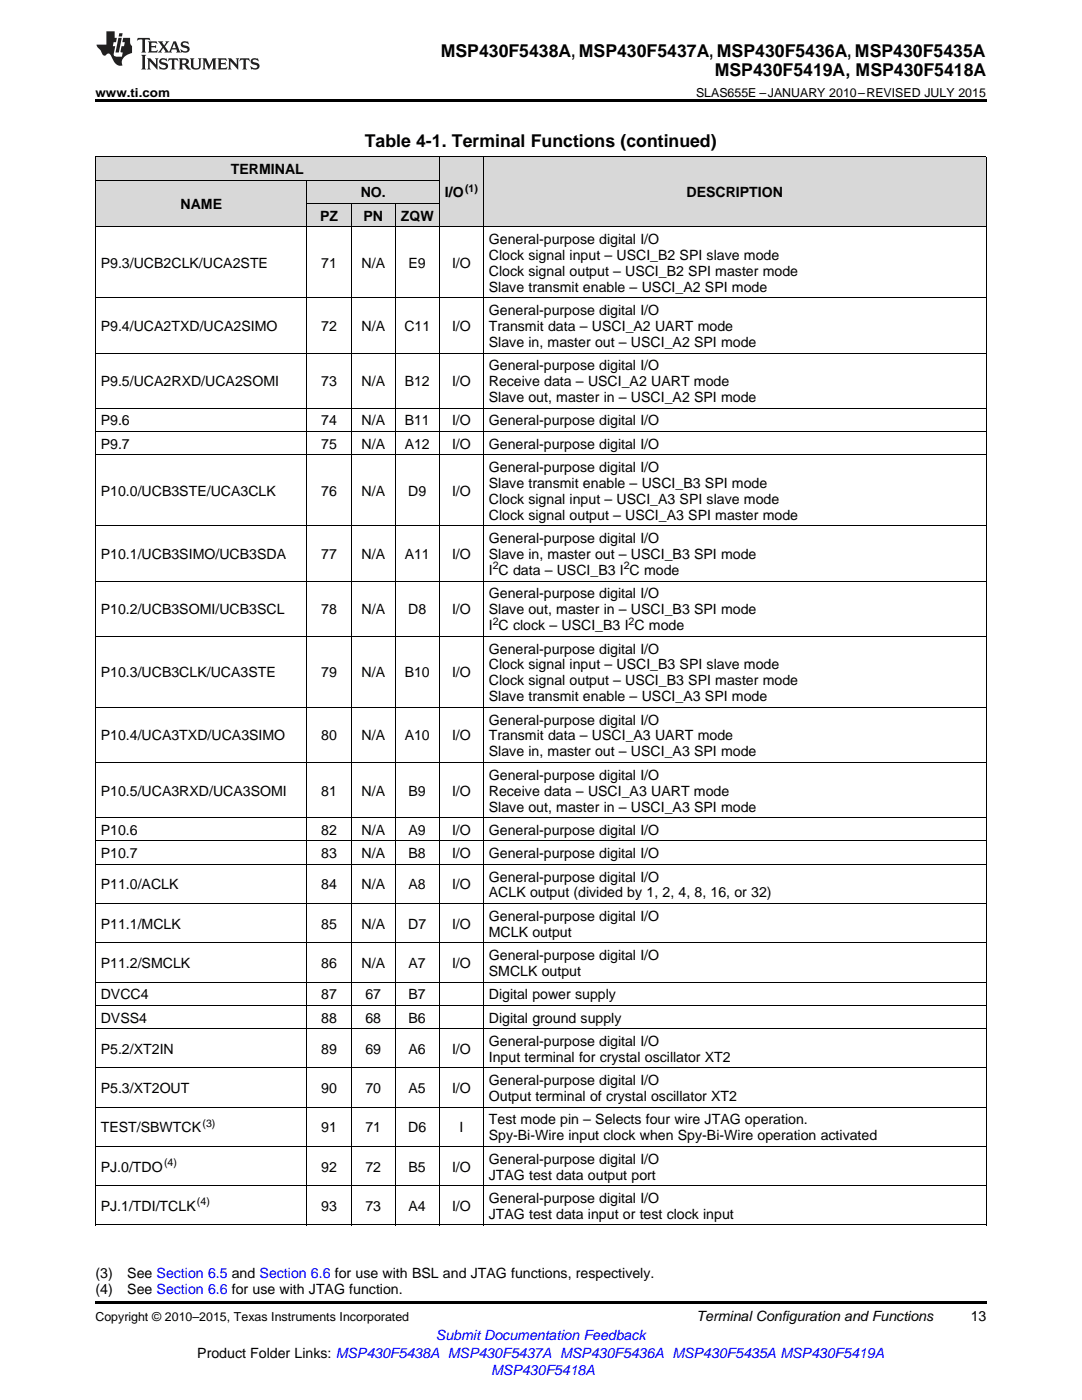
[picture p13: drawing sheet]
<svg xmlns="http://www.w3.org/2000/svg" width="216mm" height="279mm" viewBox="0 0 216 279" stroke-linecap="round" stroke-linejoin="round" font-family="sans-serif">
<defs><g id="words">
<g font-size="3.5">
<text x="87.9" y="11.3">MSP430F5438A, MSP430F5437A, MSP430F5436A, MSP430F5435A</text>
<text x="142.6" y="15.2">MSP430F5419A, MSP430F5418A</text>
<text x="72.8" y="29.3">Table 4-1. Terminal Functions (continued)</text>
</g>
<g font-size="2.8">
<text x="46.1" y="34.7">TERMINAL</text>
<text x="36" y="41.7">NAME</text>
<text x="72" y="39.4">NO.</text>
<text x="88.8" y="39.4">I/O</text>
<text x="137" y="39.4">DESCRIPTION</text>
<text x="63.9" y="44.1">PZ</text>
<text x="72.5" y="44.1">PN</text>
<text x="80" y="44.1">ZQW</text>
<text x="20.1" y="53.5">P9.3/UCB2CLK/UCA2STE</text>
<text x="64.1" y="53.5">71</text>
<text x="72.1" y="53.5">N/A</text>
<text x="81.5" y="53.5">E9</text>
<text x="90.2" y="53.5">I/O</text>
<text x="97.5" y="48.7">General-purpose digital I/O</text>
<text x="97.5" y="51.9">Clock signal input – USCI_B2 SPI slave mode</text>
<text x="97.5" y="55.1">Clock signal output – USCI_B2 SPI master mode</text>
<text x="97.5" y="58.2">Slave transmit enable – USCI_A2 SPI mode</text>
<text x="97.5" y="62.9">General-purpose digital I/O</text>
<text x="20.1" y="66.1">P9.4/UCA2TXD/UCA2SIMO</text>
<text x="64.1" y="66.1">72</text>
<text x="72.1" y="66.1">N/A</text>
<text x="80.7" y="66.1">C11</text>
<text x="90.2" y="66.1">I/O</text>
<text x="97.5" y="66.1">Transmit data – USCI_A2 UART mode</text>
<text x="97.5" y="69.3">Slave in, master out – USCI_A2 SPI mode</text>
<text x="20.1" y="77.1">P9.5/UCA2RXD/UCA2SOMI</text>
<text x="64.1" y="77.1">73</text>
<text x="72.1" y="77.1">N/A</text>
<text x="80.8" y="77.1">B12</text>
<text x="90.2" y="77.1">I/O</text>
<text x="97.5" y="73.9">General-purpose digital I/O</text>
<text x="97.5" y="77.1">Receive data – USCI_A2 UART mode</text>
<text x="97.5" y="80.3">Slave out, master in – USCI_A2 SPI mode</text>
<text x="20.1" y="84.9">P9.6</text>
<text x="20.1" y="89.6">P9.7</text>
<text x="64.1" y="84.9">74</text>
<text x="64.1" y="89.6">75</text>
<text x="72.1" y="84.9">N/A</text>
<text x="72.1" y="89.6">N/A</text>
<text x="80.8" y="84.9">B11</text>
<text x="80.8" y="89.6">A12</text>
<text x="90.2" y="84.9">I/O</text>
<text x="90.2" y="89.6">I/O</text>
<text x="97.5" y="84.9">General-purpose digital I/O</text>
<text x="97.5" y="89.6">General-purpose digital I/O</text>
<text x="97.5" y="94.2">General-purpose digital I/O</text>
<text x="20.1" y="99">P10.0/UCB3STE/UCA3CLK</text>
<text x="64.1" y="99">76</text>
<text x="72.1" y="99">N/A</text>
<text x="81.5" y="99">D9</text>
<text x="90.2" y="99">I/O</text>
<text x="97.5" y="97.4">Slave transmit enable – USCI_B3 SPI mode</text>
<text x="97.5" y="100.6">Clock signal input – USCI_A3 SPI slave mode</text>
<text x="97.5" y="103.8">Clock signal output – USCI_A3 SPI master mode</text>
<text x="20.1" y="111.6">P10.1/UCB3SIMO/UCB3SDA</text>
<text x="64.1" y="111.6">77</text>
<text x="72.1" y="111.6">N/A</text>
<text x="80.8" y="111.6">A11</text>
<text x="90.2" y="111.6">I/O</text>
<text x="97.5" y="108.4">General-purpose digital I/O</text>
<text x="97.5" y="111.6">Slave in, master out – USCI_B3 SPI mode</text>
<text x="97.5" y="114.8">I C data – USCI_B3 I C mode</text>
<text x="97.5" y="119.4">General-purpose digital I/O</text>
<text x="20.1" y="122.6">P10.2/UCB3SOMI/UCB3SCL</text>
<text x="64.1" y="122.6">78</text>
<text x="72.1" y="122.6">N/A</text>
<text x="81.5" y="122.6">D8</text>
<text x="90.2" y="122.6">I/O</text>
<text x="97.5" y="122.6">Slave out, master in – USCI_B3 SPI mode</text>
<text x="97.5" y="125.8">I C clock – USCI_B3 I C mode</text>
<text x="97.5" y="130.4">General-purpose digital I/O</text>
<text x="20.1" y="135.2">P10.3/UCB3CLK/UCA3STE</text>
<text x="64.1" y="135.2">79</text>
<text x="72.1" y="135.2">N/A</text>
<text x="80.8" y="135.2">B10</text>
<text x="90.2" y="135.2">I/O</text>
<text x="97.5" y="133.6">Clock signal input – USCI_B3 SPI slave mode</text>
<text x="97.5" y="136.8">Clock signal output – USCI_B3 SPI master mode</text>
<text x="97.5" y="139.9">Slave transmit enable – USCI_A3 SPI mode</text>
<text x="20.1" y="147.8">P10.4/UCA3TXD/UCA3SIMO</text>
<text x="64.1" y="147.8">80</text>
<text x="72.1" y="147.8">N/A</text>
<text x="80.8" y="147.8">A10</text>
<text x="90.2" y="147.8">I/O</text>
<text x="97.5" y="144.6">General-purpose digital I/O</text>
<text x="97.5" y="147.8">Transmit data – USCI_A3 UART mode</text>
<text x="97.5" y="151">Slave in, master out – USCI_A3 SPI mode</text>
<text x="97.5" y="155.6">General-purpose digital I/O</text>
<text x="20.1" y="158.8">P10.5/UCA3RXD/UCA3SOMI</text>
<text x="64.1" y="158.8">81</text>
<text x="72.1" y="158.8">N/A</text>
<text x="81.5" y="158.8">B9</text>
<text x="90.2" y="158.8">I/O</text>
<text x="97.5" y="158.8">Receive data – USCI_A3 UART mode</text>
<text x="97.5" y="162">Slave out, master in – USCI_A3 SPI mode</text>
<text x="20.1" y="166.6">P10.6</text>
<text x="64.1" y="166.6">82</text>
<text x="72.1" y="166.6">N/A</text>
<text x="81.5" y="166.6">A9</text>
<text x="90.2" y="166.6">I/O</text>
<text x="97.5" y="166.6">General-purpose digital I/O</text>
<text x="20.1" y="171.3">P10.7</text>
<text x="64.1" y="171.3">83</text>
<text x="72.1" y="171.3">N/A</text>
<text x="81.5" y="171.3">B8</text>
<text x="90.2" y="171.3">I/O</text>
<text x="97.5" y="171.3">General-purpose digital I/O</text>
<text x="20.1" y="177.5">P11.0/ACLK</text>
<text x="64.1" y="177.5">84</text>
<text x="72.1" y="177.5">N/A</text>
<text x="81.5" y="177.5">A8</text>
<text x="90.2" y="177.5">I/O</text>
<text x="97.5" y="175.9">General-purpose digital I/O</text>
<text x="97.5" y="179.1">ACLK output (divided by 1, 2, 4, 8, 16, or 32)</text>
<text x="20.1" y="185.3">P11.1/MCLK</text>
<text x="64.1" y="185.3">85</text>
<text x="72.1" y="185.3">N/A</text>
<text x="81.5" y="185.3">D7</text>
<text x="90.2" y="185.3">I/O</text>
<text x="97.5" y="183.8">General-purpose digital I/O</text>
<text x="97.5" y="186.9">MCLK output</text>
<text x="97.5" y="191.6">General-purpose digital I/O</text>
<text x="20.1" y="193.2">P11.2/SMCLK</text>
<text x="64.1" y="193.2">86</text>
<text x="72.1" y="193.2">N/A</text>
<text x="81.5" y="193.2">A7</text>
<text x="90.2" y="193.2">I/O</text>
<text x="97.5" y="194.8">SMCLK output</text>
<text x="20.1" y="199.4">DVCC4</text>
<text x="64.1" y="199.4">87</text>
<text x="72.9" y="199.4">67</text>
<text x="81.5" y="199.4">B7</text>
<text x="97.5" y="199.4">Digital power supply</text>
<text x="20.1" y="204.1">DVSS4</text>
<text x="64.1" y="204.1">88</text>
<text x="72.9" y="204.1">68</text>
<text x="81.5" y="204.1">B6</text>
<text x="97.5" y="204.1">Digital ground supply</text>
<text x="97.5" y="208.7">General-purpose digital I/O</text>
<text x="20.1" y="210.3">P5.2/XT2IN</text>
<text x="64.1" y="210.3">89</text>
<text x="72.9" y="210.3">69</text>
<text x="81.5" y="210.3">A6</text>
<text x="90.2" y="210.3">I/O</text>
<text x="97.5" y="211.9">Input terminal for crystal oscillator XT2</text>
<text x="20.1" y="218.2">P5.3/XT2OUT</text>
<text x="64.1" y="218.2">90</text>
<text x="72.9" y="218.2">70</text>
<text x="81.5" y="218.2">A5</text>
<text x="90.2" y="218.2">I/O</text>
<text x="97.5" y="216.6">General-purpose digital I/O</text>
<text x="97.5" y="219.7">Output terminal of crystal oscillator XT2</text>
<text x="20.1" y="226">TEST/SBWTCK</text>
<text x="64.1" y="226">91</text>
<text x="72.9" y="226">71</text>
<text x="81.5" y="226">D6</text>
<text x="91.7" y="226">I</text>
<text x="97.5" y="224.4">Test mode pin – Selects four wire JTAG operation.</text>
<text x="97.5" y="227.6">Spy-Bi-Wire input clock when Spy-Bi-Wire operation activated</text>
<text x="20.1" y="233.8">PJ.0/TDO</text>
<text x="64.1" y="233.8">92</text>
<text x="72.9" y="233.8">72</text>
<text x="81.5" y="233.8">B5</text>
<text x="90.2" y="233.8">I/O</text>
<text x="97.5" y="232.2">General-purpose digital I/O</text>
<text x="97.5" y="235.4">JTAG test data output port</text>
<text x="20.1" y="241.7">PJ.1/TDI/TCLK</text>
<text x="64.1" y="241.7">93</text>
<text x="72.9" y="241.7">73</text>
<text x="81.5" y="241.7">A4</text>
<text x="90.2" y="241.7">I/O</text>
<text x="97.5" y="240.1">General-purpose digital I/O</text>
<text x="97.5" y="243.2">JTAG test data input or test clock input</text>
<text x="19" y="255.1">(3)</text>
<text x="25.4" y="255.1">See Section 6.5 and Section 6.6 for use with BSL and JTAG functions, respectively.</text>
<text x="19" y="258.2">(4)</text>
<text x="25.4" y="258.2">See Section 6.6 for use with JTAG function.</text>
<text x="139" y="263.6">Terminal Configuration and Functions</text>
<text x="193.7" y="263.6">13</text>
<text x="39.4" y="270.9">Product Folder Links: MSP430F5438A MSP430F5437A MSP430F5436A MSP430F5435A MSP430F5419A</text>
</g>
<g font-size="2.8" fill="#00f">
<text x="87" y="267.4">Submit Documentation Feedback</text>
<text x="98" y="274.5">MSP430F5418A</text>
</g>
<g font-size="2.5">
<text x="19" y="19.3">www.ti.com</text>
<text x="138.9" y="19.3">SLAS655E –JANUARY 2010–REVISED JULY 2015</text>
<text x="19" y="263.6">Copyright © 2010–2015, Texas Instruments Incorporated</text>
</g>
<g font-size="2.1">
<text x="92.8" y="38.3">(1)</text>
<text x="98.3" y="113.6">2</text>
<text x="124.5" y="113.6">2</text>
<text x="98.3" y="124.6">2</text>
<text x="125.4" y="124.6">2</text>
<text x="40.4" y="224.9">(3)</text>
<text x="32.7" y="232.7">(4)</text>
<text x="39.3" y="240.5">(4)</text>
</g>
</g></defs>
<g fill="#d8d8d8">
<path d="M19 36h42.3v9.3h-42.3z"/>
<path d="M61.3 40.7h8.8v4.6h-8.8z"/>
<path d="M70.1 40.7h8.8v4.6h-8.8z"/>
<path d="M78.9 40.7h8.8v4.6h-8.8z"/>
<path d="M87.7 31.4h8.8v13.9h-8.8z"/>
<path d="M96.5 31.4h100.3v13.9h-100.3z"/>
<path d="M61.3 36h8.8v4.7h-8.8z"/>
<path d="M70.1 36h8.8v4.7h-8.8z"/>
<path d="M78.9 36h8.8v4.7h-8.8z"/>
<path d="M19 31.4h42.3v4.6h-42.3z"/>
<path d="M61.3 31.4h8.8v4.6h-8.8z"/>
<path d="M70.1 31.4h8.8v4.6h-8.8z"/>
<path d="M78.9 31.4h8.8v4.6h-8.8z"/>
</g>
<path d="M19 19.9h177.8v.5h-177.8zM19 259.7h177.8v.5h-177.8z" fill="#000"/>
<g fill="none" stroke="#000" stroke-width=".2">
<path d="M19 36h68.7M19 31.3h177.8M19.1 31.4v213.1M61.2 36v208.5M87.6 31.4v213.1M96.4 31.4v213.1M196.8 31.4v213.1M19 59.5h177.8M19 45.3h177.8M61.3 40.6h26.4M70 40.7v203.8M78.8 40.7v203.8"/>
<path d="M19 70.5h177.8M19 90.8h177.8M19 86.1h177.8M19 81.5h177.8M19 116h177.8M19 105h177.8M19 127h177.8M19 152.2h177.8M19 141.2h177.8M19 172.5h177.8M19 167.8h177.8M19 163.2h177.8"/>
<path d="M19 196h177.8M19 188.2h177.8M19 180.3h177.8M19 213.1h177.8M19 205.3h177.8M19 200.6h177.8M19 236.6h177.8M19 228.8h177.8M19 221h177.8M19 244.5h177.8"/>
</g>
<g fill="#231f20">
<path d="M27.5 7.6l-.1 .5 .4-.2h.6v.1v2.1l-.2 .4h1l-.3-.4v-2.1l.1-.1h.5l.5 .2-.2-.5zM29.5 8.3l.2 .3v1.5l-.2 .4h1.8l.2-.6a1.04 1.04 0 0 1-1.3 .2v-.7h.6l.3 .2v-.6l-.3 .2h-.6v-.6l.8-.1 .4 .3-.2-.5zM31.5 8.3l.9 1.1-.9 1.1h.8l-.2-.2 .5-.7 .4 .7-.2 .2h1.5l-.1-.2 .1-.4h.9l.1 .4-.2 .2h1l-.3-.3-.7-1.9h-.5l-.9 2-.8-1 .9-1h-.8l.1 .3-.3 .5-.4-.6 .2-.2zM34.7 8.6l.4 1h-.7zM36.3 8.4a.63 .63 0 0 0-.2 .7 .63 .63 0 0 0 .6 .4l.6 .2 .1 .2a.75 .75 0 0 1-.7 .4 .75 .75 0 0 1-.6-.5l.1 .7 .1-.1a1.11 1.11 0 0 0 1.5-.6 1.13 1.13 0 0 0-1.2-.8l-.1-.4a1.04 1.04 0 0 1 1.2 .2l-.2-.5-.1 .1-.5-.2zM28.2 10.9l.2 .4v2.2l-.2 .4h1l-.3-.4v-2.2l.3-.4zM29.3 11.6l.3 .4v1.5l-.3 .4h.8l-.2-.4v-1.3l1.5 1.7v-1.9l.2-.4h-.7l.2 .4v.9l-1.1-1.3zM32 11.8a.62 .62 0 0 0-.2 .7 .62 .62 0 0 0 .6 .4l.6 .1 .1 .3a.76 .76 0 0 1-.7 .3 .76 .76 0 0 1-.6-.4l.1 .7 .1-.1a1.11 1.11 0 0 0 1.5-.6 1.13 1.13 0 0 0-1.2-.8l-.1-.4a1.04 1.04 0 0 1 1.2 .2l-.2-.6-.1 .1-.5-.1zM33.7 11.6l-.2 .6a.61 .61 0 0 1 .8-.3v1.6l-.2 .4h.9l-.2-.4v-1.6a.63 .63 0 0 1 .8 .3l-.2-.6zM35.6 11.6l.3 .4v1.5l-.3 .4h1l-.2-.2v-.8l.5 .2a.76 .76 0 0 0 1.2 .7l-1-1a.58 .58 0 0 0 .6-.5 .58 .58 0 0 0-.5-.6zM36.4 11.9h.1a.45 .45 0 0 1 .5 .1 .45 .45 0 0 1 .1 .5l-.7 .2zM37.9 11.6l.2 .2a2.17 2.17 0 0 0 .3 1.9 .99 .99 0 0 0 1.6-.6v-1.1l.2-.4h-.7l.2 .2a1.92 1.92 0 0 1-.2 1.8 .6 .6 0 0 1-.9-.5v-1.1l.2-.4zM40.4 11.6l.2 .4v1.5l-.2 .4h.7l-.2-.4v-1.4l.8 1.8 .8-1.8v1.4l-.2 .4h.9l-.2-.4v-1.5l.2-.4h-.8l-.6 1.5-.6-1.5zM43.4 11.6l.2 .4v1.5l-.2 .4h1.8l.2-.6a1.04 1.04 0 0 1-1.3 .1v-.6h.5l.4 .2v-.6l-.4 .2h-.5v-.7h.8l.3 .3-.1-.6zM45.5 11.6l.2 .4v1.5l-.2 .4h.7l-.2-.4v-1.3l1.5 1.7v-1.9l.2-.4h-.7l.2 .4v.9l-1.1-1.3zM47.9 11.6l-.1 .6a.61 .61 0 0 1 .8-.3v1.6l-.3 .4h1l-.3-.4 .1-1.6a.63 .63 0 0 1 .7 .3l-.1-.6zM50.2 11.8a.62 .62 0 0 0-.2 .7 .62 .62 0 0 0 .6 .4l.6 .1 .2 .3a.76 .76 0 0 1-.8 .3 .76 .76 0 0 1-.6-.4l.1 .7 .2-.1a1.11 1.11 0 0 0 1.5-.6 1.13 1.13 0 0 0-1.3-.8l-.1-.4a1.04 1.04 0 0 1 1.2 .2l-.1-.6-.2 .1-.5-.1z"/>
<path d="M21.2 6.3v2.6h-1.9l.1 .4 .7 .9a.91 .91 0 0 0 1 .8 .56 .56 0 0 1 .5-.3 .56 .56 0 0 1 .5 .3l.4 .8a1.53 1.53 0 0 0 1.9 1.2 1.54 1.54 0 0 1 1-2.1l.9-.3v-1.4a1.52 1.52 0 0 1-.3-1.6h-1.4l-.2 .8h.5l-.2 .8h-.4l-.2 1v.2l.4 .1-.2 .8a1.93 1.93 0 0 1-1.6-.3l.3-1.8h-.5l.2-.8h.4l.2-.8h-.4v-1.3zM23.6 7.6l-.6 2.9h.7l.6-2.9zM23.8 6.6l-.1 .7h.6l.2-.7z"/>
</g>
<use href="#words"/>
</svg>
